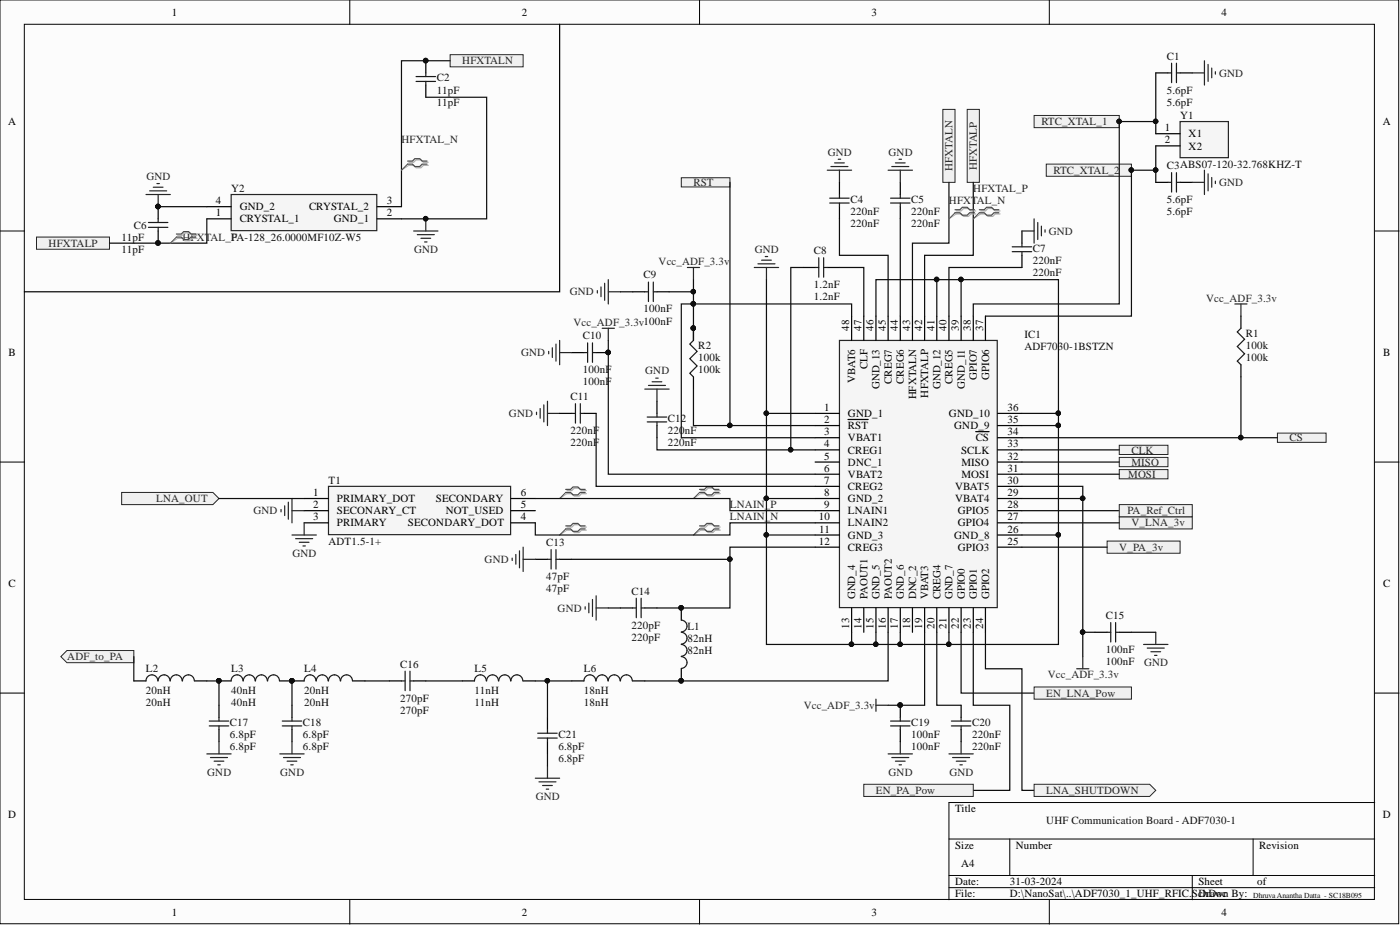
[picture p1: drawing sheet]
<svg xmlns="http://www.w3.org/2000/svg" width="292mm" height="193mm" viewBox="0 0 292 193" stroke-linecap="round" stroke-linejoin="round" font-family="sans-serif">
<defs><g id="words">
<g font-size="2.3">
<text x="35.9" y="3.3">1</text>
<text x="108.9" y="3.3">2</text>
<text x="181.8" y="3.3">3</text>
<text x="254.8" y="3.3">4</text>
<text x="1.7" y="26.1">A</text>
<text x="243" y="27.4">1</text>
<text x="243" y="29.9">2</text>
<text x="248" y="28.7">X1</text>
<text x="288.5" y="26.1">A</text>
<text x="248" y="31.2">X2</text>
<text x="45" y="45.1">1</text>
<text x="45" y="42.6">4</text>
<text x="50" y="46.4">CRYSTAL_1</text>
<text x="50" y="43.9">GND_2</text>
<text x="64.5" y="43.9">CRYSTAL_2</text>
<text x="69.6" y="46.4">GND_1</text>
<text x="80.7" y="45.1">2</text>
<text x="80.7" y="42.6">3</text>
<text x="177.2" y="69" transform="rotate(-90 177.2 69)">48</text>
<text x="179.7" y="69" transform="rotate(-90 179.7 69)">47</text>
<text x="182.3" y="69" transform="rotate(-90 182.3 69)">46</text>
<text x="184.8" y="69" transform="rotate(-90 184.8 69)">45</text>
<text x="187.3" y="69" transform="rotate(-90 187.3 69)">44</text>
<text x="189.9" y="69" transform="rotate(-90 189.9 69)">43</text>
<text x="192.4" y="69" transform="rotate(-90 192.4 69)">42</text>
<text x="194.9" y="69" transform="rotate(-90 194.9 69)">41</text>
<text x="197.5" y="69" transform="rotate(-90 197.5 69)">40</text>
<text x="200" y="69" transform="rotate(-90 200 69)">39</text>
<text x="202.6" y="69" transform="rotate(-90 202.6 69)">38</text>
<text x="205.1" y="69" transform="rotate(-90 205.1 69)">37</text>
<text x="1.8" y="74.3">B</text>
<text x="181" y="77" transform="rotate(-90 181 77)">CLF</text>
<text x="288.6" y="74.3">B</text>
<text x="178.4" y="79.9" transform="rotate(-90 178.4 79.9)">VBAT6</text>
<text x="183.5" y="81.2" transform="rotate(-90 183.5 81.2)">GND_13</text>
<text x="186.1" y="80.1" transform="rotate(-90 186.1 80.1)">CREG7</text>
<text x="188.6" y="80.1" transform="rotate(-90 188.6 80.1)">CREG6</text>
<text x="191.1" y="83.3" transform="rotate(-90 191.1 83.3)">HFXTALN</text>
<text x="193.7" y="82.9" transform="rotate(-90 193.7 82.9)">HFXTALP</text>
<text x="196.2" y="81.2" transform="rotate(-90 196.2 81.2)">GND_12</text>
<text x="198.8" y="80.1" transform="rotate(-90 198.8 80.1)">CREG5</text>
<text x="201.3" y="81.1" transform="rotate(-90 201.3 81.1)">GND_11</text>
<text x="203.8" y="79.3" transform="rotate(-90 203.8 79.3)">GPIO7</text>
<text x="206.4" y="79.3" transform="rotate(-90 206.4 79.3)">GPIO6</text>
<text x="171.9" y="85.7">1</text>
<text x="171.9" y="88.3">2</text>
<text x="176.9" y="87">GND_1</text>
<text x="176.9" y="89.5">RST</text>
<text x="198" y="87">GND_10</text>
<text x="199.1" y="89.5">GND_9</text>
<text x="210.2" y="85.7">36</text>
<text x="210.2" y="88.3">35</text>
<text x="171.9" y="90.8">3</text>
<text x="171.9" y="93.3">4</text>
<text x="171.9" y="95.9">5</text>
<text x="176.9" y="92.1">VBAT1</text>
<text x="176.9" y="94.6">CREG1</text>
<text x="200.5" y="94.6">SCLK</text>
<text x="203.6" y="92.1">CS</text>
<text x="210.2" y="90.8">34</text>
<text x="210.2" y="93.3">33</text>
<text x="210.2" y="95.9">32</text>
<text x="171.9" y="98.4">6</text>
<text x="171.9" y="101">7</text>
<text x="176.9" y="97.2">DNC_1</text>
<text x="176.9" y="99.7">VBAT2</text>
<text x="200.6" y="97.2">MISO</text>
<text x="200.6" y="99.7">MOSI</text>
<text x="210.2" y="98.4">31</text>
<text x="210.2" y="101">30</text>
<text x="65.3" y="103.5">1</text>
<text x="65.3" y="106">2</text>
<text x="70.3" y="104.8">PRIMARY_DOT</text>
<text x="70.3" y="107.3">SECONARY_CT</text>
<text x="91" y="104.8">SECONDARY</text>
<text x="93" y="107.3">NOT_USED</text>
<text x="108.6" y="106">5</text>
<text x="108.6" y="103.5">6</text>
<text x="171.9" y="103.5">8</text>
<text x="171.9" y="106">9</text>
<text x="176.9" y="102.2">CREG2</text>
<text x="176.9" y="104.8">GND_2</text>
<text x="176.9" y="107.3">LNAIN1</text>
<text x="199.3" y="102.2">VBAT5</text>
<text x="199.3" y="104.8">VBAT4</text>
<text x="199.9" y="107.3">GPIO5</text>
<text x="210.2" y="103.5">29</text>
<text x="210.2" y="106">28</text>
<text x="65.3" y="108.6">3</text>
<text x="70.3" y="109.8">PRIMARY</text>
<text x="85.1" y="109.8">SECONDARY_DOT</text>
<text x="108.6" y="108.6">4</text>
<text x="170.8" y="108.6">10</text>
<text x="170.8" y="113.6">12</text>
<text x="170.9" y="111.1">11</text>
<text x="176.9" y="109.8">LNAIN2</text>
<text x="176.9" y="112.4">GND_3</text>
<text x="199.1" y="112.4">GND_8</text>
<text x="199.9" y="109.8">GPIO4</text>
<text x="210.2" y="108.6">27</text>
<text x="210.2" y="111.1">26</text>
<text x="210.2" y="113.6">25</text>
<text x="176.9" y="114.9">CREG3</text>
<text x="199.9" y="114.9">GPIO3</text>
<text x="1.8" y="122.5">C</text>
<text x="178.4" y="125.1" transform="rotate(-90 178.4 125.1)">GND_4</text>
<text x="181" y="125.1" transform="rotate(-90 181 125.1)">PAOUT1</text>
<text x="183.5" y="125.1" transform="rotate(-90 183.5 125.1)">GND_5</text>
<text x="186.1" y="125.1" transform="rotate(-90 186.1 125.1)">PAOUT2</text>
<text x="188.6" y="125.1" transform="rotate(-90 188.6 125.1)">GND_6</text>
<text x="191.1" y="125.1" transform="rotate(-90 191.1 125.1)">DNC_2</text>
<text x="193.7" y="125.1" transform="rotate(-90 193.7 125.1)">VBAT3</text>
<text x="196.2" y="125.1" transform="rotate(-90 196.2 125.1)">CREG4</text>
<text x="198.8" y="125.1" transform="rotate(-90 198.8 125.1)">GND_7</text>
<text x="201.3" y="125.1" transform="rotate(-90 201.3 125.1)">GPIO0</text>
<text x="203.8" y="125.1" transform="rotate(-90 203.8 125.1)">GPIO1</text>
<text x="206.4" y="125.1" transform="rotate(-90 206.4 125.1)">GPIO2</text>
<text x="288.6" y="122.5">C</text>
<text x="177.2" y="131.1" transform="rotate(-90 177.2 131.1)">13</text>
<text x="179.7" y="131.1" transform="rotate(-90 179.7 131.1)">14</text>
<text x="182.3" y="131.1" transform="rotate(-90 182.3 131.1)">15</text>
<text x="184.8" y="131.1" transform="rotate(-90 184.8 131.1)">16</text>
<text x="187.3" y="131.1" transform="rotate(-90 187.3 131.1)">17</text>
<text x="189.9" y="131.1" transform="rotate(-90 189.9 131.1)">18</text>
<text x="192.4" y="131.1" transform="rotate(-90 192.4 131.1)">19</text>
<text x="194.9" y="131.1" transform="rotate(-90 194.9 131.1)">20</text>
<text x="197.5" y="131.1" transform="rotate(-90 197.5 131.1)">21</text>
<text x="200" y="131.1" transform="rotate(-90 200 131.1)">22</text>
<text x="202.6" y="131.1" transform="rotate(-90 202.6 131.1)">23</text>
<text x="205.1" y="131.1" transform="rotate(-90 205.1 131.1)">24</text>
<text x="1.7" y="170.7">D</text>
<text x="199.3" y="169.4">Title</text>
<text x="288.5" y="170.7">D</text>
<text x="199.3" y="177.1">Size</text>
<text x="212" y="177.1">Number</text>
<text x="262.7" y="177.1">Revision</text>
<text x="199.3" y="184.7">Date:</text>
<text x="200.5" y="180.9">A4</text>
<text x="210.7" y="184.7">31-03-2024</text>
<text x="250" y="184.7">Sheet</text>
<text x="262.3" y="184.7">of</text>
<text x="35.9" y="191">1</text>
<text x="108.9" y="191">2</text>
<text x="181.8" y="191">3</text>
<text x="199.3" y="187.2">File:</text>
<text x="210.7" y="187.2">D:\NanoSat\..\ADF7030_1_UHF_RFIC.SchDoc</text>
<text x="250" y="187.2">Drawn By:</text>
<text x="254.8" y="191">4</text>
</g>
<g font-size="2.3" fill="#0e0e0e">
<text x="91.1" y="17">C2</text>
<text x="243.4" y="12.4">C1</text>
<text x="91.1" y="22.1">11pF</text>
<text x="91.1" y="19.5">11pF</text>
<text x="243.4" y="22.1">5.6pF</text>
<text x="243.4" y="19.5">5.6pF</text>
<text x="246.2" y="24.9">Y1</text>
<text x="243.4" y="35.3">C3ABS07-120-32.768KHZ-T</text>
<text x="48.2" y="40.1">Y2</text>
<text x="27.9" y="47.7">C6</text>
<text x="177.4" y="47.4">220nF</text>
<text x="177.4" y="42.4">C4</text>
<text x="177.4" y="44.9">220nF</text>
<text x="190.1" y="47.4">220nF</text>
<text x="190.1" y="42.4">C5</text>
<text x="190.1" y="44.9">220nF</text>
<text x="243.4" y="44.9">5.6pF</text>
<text x="243.4" y="42.4">5.6pF</text>
<text x="25.4" y="52.8">11pF</text>
<text x="25.4" y="50.2">11pF</text>
<text x="48.2" y="50.2">F</text>
<text x="169.8" y="53">C8</text>
<text x="215.5" y="52.5">C7</text>
<text x="134.3" y="58.1">C9</text>
<text x="215.5" y="57.6">220nF</text>
<text x="215.5" y="55">220nF</text>
<text x="134.3" y="65.2">100nF</text>
<text x="169.8" y="62.7">1.2nF</text>
<text x="169.8" y="60.1">1.2nF</text>
<text x="121.6" y="70.8">C10</text>
<text x="213.7" y="70.5">IC1</text>
<text x="259.9" y="70.3">R1</text>
<text x="121.6" y="77.9">100nF</text>
<text x="145.7" y="77.9">100k</text>
<text x="145.7" y="72.8">R2</text>
<text x="145.7" y="75.3">100k</text>
<text x="213.7" y="73.1">ADF7030-1BSTZN</text>
<text x="259.9" y="75.3">100k</text>
<text x="259.9" y="72.8">100k</text>
<text x="119" y="83.5">C11</text>
<text x="121.6" y="80.4">100nF</text>
<text x="139.4" y="88">C12</text>
<text x="119" y="93.1">220nF</text>
<text x="119" y="90.6">220nF</text>
<text x="139.4" y="93.1">220nF</text>
<text x="139.4" y="90.6">220nF</text>
<text x="68.5" y="101">T1</text>
<text x="68.5" y="113.6">ADT1.5-1+</text>
<text x="114" y="113.9">C13</text>
<text x="114" y="123.5">47pF</text>
<text x="114" y="121">47pF</text>
<text x="131.7" y="124">C14</text>
<text x="131.7" y="131.1">220pF</text>
<text x="143.4" y="131.4">L1</text>
<text x="230.7" y="129.1">C15</text>
<text x="131.7" y="133.7">220pF</text>
<text x="143.4" y="136.5">82nH</text>
<text x="143.4" y="133.9">82nH</text>
<text x="230.7" y="136.2">100nF</text>
<text x="30.5" y="140.3">L2</text>
<text x="48.2" y="140.3">L3</text>
<text x="63.5" y="140.3">L4</text>
<text x="83.5" y="139.3">C16</text>
<text x="99" y="140.3">L5</text>
<text x="121.8" y="140.3">L6</text>
<text x="230.7" y="138.8">100nF</text>
<text x="30.5" y="147.4">20nH</text>
<text x="30.5" y="144.8">20nH</text>
<text x="48.2" y="147.4">40nH</text>
<text x="48.2" y="144.8">40nH</text>
<text x="63.5" y="147.4">20nH</text>
<text x="63.5" y="144.8">20nH</text>
<text x="83.5" y="148.9">270pF</text>
<text x="83.5" y="146.4">270pF</text>
<text x="99" y="147.4">11nH</text>
<text x="99" y="144.8">11nH</text>
<text x="121.8" y="147.4">18nH</text>
<text x="121.8" y="144.8">18nH</text>
<text x="48" y="151.4">C17</text>
<text x="48" y="154">6.8pF</text>
<text x="63.2" y="151.4">C18</text>
<text x="63.2" y="154">6.8pF</text>
<text x="116.5" y="154">C21</text>
<text x="190.1" y="151.4">C19</text>
<text x="190.1" y="154">100nF</text>
<text x="202.8" y="151.4">C20</text>
<text x="202.8" y="154">220nF</text>
<text x="48" y="156.5">6.8pF</text>
<text x="63.2" y="156.5">6.8pF</text>
<text x="116.5" y="159">6.8pF</text>
<text x="116.5" y="156.5">6.8pF</text>
<text x="190.1" y="156.5">100nF</text>
<text x="202.8" y="156.5">220nF</text>
<text x="218.3" y="172">UHF Communication Board - ADF7030-1</text>
</g>
<g font-size="2.3" fill="#262626">
<text x="96.5" y="13.4">HFXTALN</text>
<text x="254.3" y="16">GND</text>
<text x="83.8" y="29.9">HFXTAL_N</text>
<text x="217.3" y="26.1">RTC_XTAL_1</text>
<text x="172.7" y="32.5">GND</text>
<text x="185.4" y="32.5">GND</text>
<text x="198.8" y="35.7" transform="rotate(-90 198.8 35.7)">HFXTALN</text>
<text x="203.8" y="35.5" transform="rotate(-90 203.8 35.5)">HFXTALP</text>
<text x="30.5" y="37.5">GND</text>
<text x="144.7" y="38.8">RST</text>
<text x="203.1" y="40.1">HFXTAL_P</text>
<text x="219.8" y="36.3">RTC_XTAL_2</text>
<text x="254.3" y="38.8">GND</text>
<text x="198" y="42.6">HFXTAL_N</text>
<text x="10.2" y="51.5">HFXTALP</text>
<text x="38.1" y="50.2">HFXTAL_PA-128_26.0000MF10Z-W5</text>
<text x="86.4" y="52.8">GND</text>
<text x="157.5" y="52.8">GND</text>
<text x="218.8" y="49">GND</text>
<text x="137.4" y="55.3">Vcc_ADF_3.3v</text>
<text x="118.9" y="61.6">GND</text>
<text x="251.6" y="62.9">Vcc_ADF_3.3v</text>
<text x="119.6" y="68">Vcc_ADF_3.3v100nF</text>
<text x="108.7" y="74.3">GND</text>
<text x="134.6" y="78.1">GND</text>
<text x="106.2" y="87">GND</text>
<text x="236.1" y="94.6">CLK</text>
<text x="269.1" y="92.1">CS</text>
<text x="235.4" y="99.7">MOSI</text>
<text x="236.1" y="97.2">MISO</text>
<text x="32.6" y="104.8">LNA_OUT</text>
<text x="52.9" y="107.3">GND</text>
<text x="152.3" y="106">LNAIN_P</text>
<text x="235.2" y="107.3">PA_Ref_Ctrl</text>
<text x="152.3" y="108.6">LNAIN_N</text>
<text x="236.1" y="109.8">V_LNA_3v</text>
<text x="61" y="116.2">GND</text>
<text x="101.1" y="117.4">GND</text>
<text x="233.5" y="114.9">V_PA_3v</text>
<text x="116.3" y="127.6">GND</text>
<text x="14" y="137.7">ADF_to_PA</text>
<text x="218.6" y="141.5">Vcc_ADF_3.3v</text>
<text x="238.7" y="139">GND</text>
<text x="167.7" y="147.9">Vcc_ADF_3.3v</text>
<text x="218.3" y="145.3">EN_LNA_Pow</text>
<text x="43.2" y="161.8">GND</text>
<text x="58.5" y="161.8">GND</text>
<text x="185.4" y="161.8">GND</text>
<text x="198.1" y="161.8">GND</text>
<text x="111.8" y="166.9">GND</text>
<text x="182.8" y="165.6">EN_PA_Pow</text>
<text x="218.3" y="165.6">LNA_SHUTDOWN</text>
</g>
<text font-size="1.6" fill="#0e0e0e" x="261.4" y="187.4">Dhruva Anantha Datta - SC18B095</text>
</g></defs>
<g fill="#fcfcfc" stroke="#000" stroke-width=".21">
<path d="M0 0h291.8v192.7h-291.8z"/>
<path d="M5.1 5.1h281.7v182.5h-281.7z"/>
</g>
<g fill="none" stroke="#000" stroke-width=".21">
<path d="M73 0v5.1M146 0v5.1M218.9 0v5.1M0 48.2h5.1M286.8 48.2h5.1M0 96.4h5.1M286.8 96.4h5.1M0 144.6h5.1M286.8 144.6h5.1M198 175h88.8M210.7 175v7.6M261.4 175v7.6"/>
<path d="M286.8 167.4h-88.8v20.3M73 187.7v5.1M146 187.7v5.1M198 182.6h88.8M198 185.2h88.8M218.9 187.7v5.1M248.8 182.6v5.1"/>
</g>
<g fill="none" stroke="#262626" stroke-width=".25">
<path d="M172.6 35.5h5.1M173.4 34.7h3.5M174.1 34h2.1M174.9 33.2h.5M175.1 35.5v2.5M185.3 35.5h5.1M186.1 34.7h3.5M186.8 34h2.1M187.6 33.2h.5M187.8 35.5v2.5M125.4 59.9v2M126.2 59.1v3.6"/>
<path d="M126.9 58.3v5.1M143.4 55.8h2.6M144.7 55.8v2.5M157.4 55.8h5.1M158.1 55h3.6M158.9 54.3h2M159.7 53.5h.5M159.9 55.8v2.5M213.2 48.2h2.6M215.8 45.7v5M216.5 46.4v3.6M217.3 47.2v2"/>
<path d="M218 47.9v.5M114.5 73.3v.5M115.2 72.5v2.1M116 71.8v3.5M116.8 71v5.1M116.8 73.6h2.5M124.6 60.6v.5M125.6 68.5h2.6M126.9 68.5v2.5M126.9 60.9h2.6M136.1 79.6h2M136.8 78.9h.5"/>
<path d="M111.9 86v.5M112.7 85.2v2.1M113.5 84.5v3.5M114.2 83.7v5.1M114.2 86.2h2.6M134.5 81.2h5.1M135.3 80.4h3.5M137.1 81.2v2.5M122.1 126.6v.5M122.9 125.8v2M123.6 125.1v3.5M124.4 124.3v5.1"/>
<path d="M124.4 126.8h2.5M43.2 157.3h5M43.9 158h3.6M44.7 158.8h2M45.4 159.6h.5M45.7 154.7v2.6M58.4 157.3h5.1M59.1 158h3.6M59.9 158.8h2M60.7 159.6h.5M60.9 154.7v2.6M114.2 159.8v2.5"/>
<path d="M185.3 157.3h5.1M186.1 158h3.5M186.8 158.8h2.1M187.6 159.6h.5M187.8 154.7v2.6M198 157.3h5.1M198.8 158h3.5M199.5 158.8h2M200.3 159.6h.5M200.5 154.7v2.6M111.7 162.3h5.1M112.4 163.1h3.6"/>
<path d="M113.2 163.9h2M114 164.6h.5"/>
</g>
<g fill="none" stroke="#000" stroke-width=".25">
<path d="M175.1 38v2.6M187.8 38v2.6M167.5 55.8h2.6M172.6 55.8h2.5M175.1 43.1v2.6M187.8 43.1v2.6M213.2 48.2v2.5M213.2 53.3v2.5M119.3 73.6h2.5M124.4 73.6h2.5M132 60.9h2.5M137.1 60.9h2.5"/>
<path d="M116.8 86.2h2.5M121.8 86.2h2.6M137.1 83.7v2.5M137.1 88.8v2.5M129.5 126.8h2.5M134.5 126.8h2.6M142.1 126.8v2.6M142.1 139.5v2.6M27.9 142.1h2.6M40.6 142.1h2.6M45.7 142.1h2.5M45.7 147.1v2.6"/>
<path d="M45.7 152.2v2.5M58.4 142.1h5.1M60.9 147.1v2.6M60.9 152.2v2.5M73.6 142.1h2.6M81.2 142.1h2.6M86.3 142.1h2.5M96.5 142.1h2.5M109.1 142.1h2.6M114.2 149.7v2.5M114.2 154.7v2.6M119.3 142.1h2.5"/>
<path d="M132 142.1h2.5M187.8 147.1v2.6M187.8 152.2v2.5M200.5 147.1v2.6M200.5 152.2v2.5"/>
</g>
<g fill="none" stroke="#1c1c1c" stroke-width=".25">
<path d="M135.3 58.8v4.1M136.3 58.8v4.1M170.1 55.8h.7M170.8 53.8v4M171.8 53.8v4M171.8 55.8h.8M173.1 41.3h4.1M173.1 42.4h4.1M175.1 40.6v.7M175.1 42.4v.7M185.8 41.3h4.1M185.8 42.4h4.1"/>
<path d="M187.8 40.6v.7M187.8 42.4v.7M211.2 51.5h4.1M211.2 52.5h4.1M213.2 50.7v.8M213.2 52.5v.8M121.8 73.6h.8M122.6 71.5v4.1M123.6 71.5v4.1M123.6 73.6h.8M134.5 60.9h.8M136.3 60.9h.8"/>
<path d="M119.3 86.2h.8M120.1 84.2v4.1M121.1 84.2v4.1M121.1 86.2h.7M135 87h4.1M135 88h4.1M137.1 86.2v.8M137.1 88v.8M132 126.8h.8M132.8 124.8v4.1M133.8 124.8v4.1M133.8 126.8h.7"/>
<path d="M142.1 129.4a1.23 1.23 0 0 1 1.2 1.2 1.23 1.23 0 0 1-1.2 1.2M142.1 131.9a1.23 1.23 0 0 1 1.2 1.2 1.23 1.23 0 0 1-1.2 1.3M142.1 134.4a1.23 1.23 0 0 1 1.2 1.3 1.23 1.23 0 0 1-1.2 1.2M142.1 137a1.23 1.23 0 0 1 1.2 1.2 1.23 1.23 0 0 1-1.2 1.2M32.9 142a1.23 1.23 0 0 0-1.2-1.2 1.23 1.23 0 0 0-1.2 1.3M35.5 142a1.23 1.23 0 0 0-1.3-1.2 1.23 1.23 0 0 0-1.2 1.3M38 142a1.23 1.23 0 0 0-1.2-1.2 1.23 1.23 0 0 0-1.3 1.3M40.5 142a1.23 1.23 0 0 0-1.2-1.2 1.23 1.23 0 0 0-1.2 1.3M43.7 150.4h4M43.7 151.4h4M45.7 149.7v.7M45.7 151.4v.8"/>
<path d="M50.7 142a1.23 1.23 0 0 0-1.2-1.2 1.23 1.23 0 0 0-1.3 1.3M53.2 142a1.23 1.23 0 0 0-1.2-1.2 1.23 1.23 0 0 0-1.2 1.3M55.8 142a1.23 1.23 0 0 0-1.3-1.2 1.23 1.23 0 0 0-1.2 1.3M58.3 142a1.23 1.23 0 0 0-1.2-1.2 1.23 1.23 0 0 0-1.3 1.3M58.9 150.4h4.1M58.9 151.4h4.1M60.9 149.7v.7M60.9 151.4v.8M65.9 142a1.23 1.23 0 0 0-1.2-1.2 1.23 1.23 0 0 0-1.2 1.3M68.5 142a1.23 1.23 0 0 0-1.3-1.2 1.23 1.23 0 0 0-1.2 1.3M71 142a1.23 1.23 0 0 0-1.2-1.2 1.23 1.23 0 0 0-1.3 1.3M73.5 142a1.23 1.23 0 0 0-1.2-1.2 1.23 1.23 0 0 0-1.2 1.3"/>
<path d="M83.8 142.1h.7M84.5 140v4.1M85.5 140v4.1M85.5 142.1h.8M101.5 142a1.23 1.23 0 0 0-1.3-1.2 1.23 1.23 0 0 0-1.2 1.3M104 142a1.23 1.23 0 0 0-1.2-1.2 1.23 1.23 0 0 0-1.3 1.3M106.5 142a1.23 1.23 0 0 0-1.2-1.2 1.23 1.23 0 0 0-1.2 1.3M109.1 142a1.23 1.23 0 0 0-1.3-1.2 1.23 1.23 0 0 0-1.2 1.3M112.2 154h4.1M112.2 153h4.1M114.2 152.2v.8M114.2 154v.7"/>
<path d="M124.3 142a1.23 1.23 0 0 0-1.2-1.2 1.23 1.23 0 0 0-1.3 1.3M126.8 142a1.23 1.23 0 0 0-1.2-1.2 1.23 1.23 0 0 0-1.2 1.3M129.4 142a1.23 1.23 0 0 0-1.3-1.2 1.23 1.23 0 0 0-1.2 1.3M131.9 142a1.23 1.23 0 0 0-1.2-1.2 1.23 1.23 0 0 0-1.2 1.3M185.8 150.4h4.1M185.8 151.4h4.1M187.8 149.7v.7M187.8 151.4v.8M198.5 150.4h4.1M198.5 151.4h4.1M200.5 149.7v.7M200.5 151.4v.8"/>
</g>
<g fill="#0e0e0e" stroke="#0e0e0e" stroke-width=".21">
<circle cx="142.1" cy="126.8" r=".47"/>
<circle cx="142.1" cy="142" r=".47"/>
<circle cx="45.7" cy="142" r=".47"/>
<circle cx="60.9" cy="142" r=".47"/>
<circle cx="126.9" cy="73.5" r=".47"/>
<circle cx="187.8" cy="147.1" r=".47"/>
</g>
<g fill="#f0f0f0" stroke="#262626" stroke-width=".21">
<path d="M233.5 98h10.2v1.9h-10.2z" fill-rule="evenodd"/>
<path d="M233.5 95.4h10.2v2h-10.2z" fill-rule="evenodd"/>
<path d="M266.5 90.4h10.2v1.9h-10.2z" fill-rule="evenodd"/>
<path d="M233.5 92.9h10.2v1.9h-10.2z" fill-rule="evenodd"/>
<path d="M142.1 37.1h10.2v1.9h-10.2z" fill-rule="evenodd"/>
<path d="M7.6 49.5h15.2v2.5h-15.2z" fill-rule="evenodd"/>
<path d="M93.9 11.4h15.2v2.5h-15.2z" fill-rule="evenodd"/>
</g>
<path d="M88.8 12.7v2.5M88.8 17.7v2.6M33 43.1v2.6M33 48.2v2.5" fill="none" stroke="#000" stroke-width=".25"/>
<g fill="#0e0e0e" stroke="#0e0e0e" stroke-width=".21">
<circle cx="33" cy="43.1" r=".47"/>
<circle cx="33" cy="50.7" r=".47"/>
<circle cx="88.8" cy="12.6" r=".47"/>
</g>
<path d="M86.8 16h4.1M86.8 17h4.1M88.8 15.2v.8M88.8 17v.7M31 47.4h4M31 46.4h4M33 45.7v.7M33 47.4v.8" fill="none" stroke="#1c1c1c" stroke-width=".25"/>
<g fill="#f0f0f0" stroke="#262626" stroke-width=".21">
<path d="M233.5 107.8h15.3v2.5h-15.3z" fill-rule="evenodd"/>
<path d="M231 112.9h15.2v2.5h-15.2z" fill-rule="evenodd"/>
</g>
<path d="M182.8 145.9v2.5M182.8 147.1h2.5" fill="none" stroke="#262626" stroke-width=".25"/>
<path d="M228.5 131.9h2.5M233.5 131.9h2.6" fill="none" stroke="#000" stroke-width=".25"/>
<path d="M231 131.9h.8M231.8 129.9v4M232.8 129.9v4M232.8 131.9h.7" fill="none" stroke="#1c1c1c" stroke-width=".25"/>
<g fill="#f0f0f0" stroke="#262626" stroke-width=".21">
<path d="M196.7 22.8h2.6v15.2h-2.6z" fill-rule="evenodd"/>
<path d="M201.8 22.8h2.5v15.2h-2.5z" fill-rule="evenodd"/>
</g>
<path d="M175.1 71h33v55.8h-33z" fill="#f5f5f5" stroke="#262626" stroke-width=".25"/>
<g fill="none" stroke="#000" stroke-width=".25">
<path d="M177.7 65.9v5.1M180.2 65.9v5.1M182.8 65.9v5.1M185.3 65.9v5.1M187.8 65.9v5.1M190.4 65.9v5.1M192.9 65.9v5.1M195.5 65.9v5.1M198 65.9v5.1M200.5 65.9v5.1M203.1 65.9v5.1M205.6 65.9v5.1"/>
<path d="M170.1 86.2h5M170.1 88.8h5M170.1 91.3h5M170.1 93.9h5M170.1 96.4h5M170.1 98.9h5M176.9 87.5h4.2M203.6 90h2.8M208.1 86.2h5.1M208.1 88.8h5.1M208.1 91.3h5.1M208.1 93.9h5.1"/>
<path d="M208.1 96.4h5.1M208.1 98.9h5.1M111.7 116.7h2.5M116.8 116.7h2.5M170.1 101.5h5M170.1 104h5M170.1 106.5h5M170.1 109.1h5M170.1 111.6h5M170.1 114.1h5M208.1 101.5h5.1M208.1 104h5.1"/>
<path d="M208.1 106.5h5.1M208.1 109.1h5.1M208.1 111.6h5.1M208.1 114.1h5.1M177.7 126.8v5.1M180.2 126.8v5.1M182.8 126.8v5.1M185.3 126.8v5.1M187.8 126.8v5.1M190.4 126.8v5.1M192.9 126.8v5.1M195.5 126.8v5.1"/>
<path d="M198 126.8v5.1M200.5 126.8v5.1M203.1 126.8v5.1M205.6 126.8v5.1"/>
</g>
<path d="M146.2 102.4h1l.5-.6h1l.6 .6h1M146.2 103h1l.5 .5h1l.6-.5h1M146.2 110h1l.5-.5h1l.6 .5h1M146.2 110.6h1l.5 .5h1l.6-.5h1" fill="none" stroke="#aeaeae" stroke-width=".25"/>
<path d="M146.2 103l-1.5 1M146.2 110.6l-1.5 1" fill="none" stroke="#aeaeae" stroke-width=".21"/>
<path d="M146 102.1h1l.5-.5h1l.5 .5h1M146 102.7h1l.5 .5h1l.5-.5h1M146 109.7h1l.5-.5h1l.5 .5h1M146 110.3h1l.5 .5h1l.5-.5h1" fill="none" stroke="#4c4c4c" stroke-width=".25"/>
<path d="M146 102.7l-1.3 1.3M146 110.3l-1.3 1.3" fill="none" stroke="#4c4c4c" stroke-width=".21"/>
<path d="M114.2 116.7h.8M115 114.7v4M116 114.7v4M116 116.7h.8" fill="none" stroke="#1c1c1c" stroke-width=".25"/>
<path d="M257.6 63.4h2.6M258.9 63.4v2.5M106.9 116.4v.5M107.6 115.7v2M108.4 114.9v3.6M109.1 114.1v5.1M109.1 116.7h2.6M238.6 134.4h5.1M239.4 135.2h3.5M240.1 136h2.1M240.9 136.7h.5M241.1 131.9v2.5" fill="none" stroke="#262626" stroke-width=".25"/>
<path d="M246.2 25.4h10.1v7.5h-10.1z" fill="#f5f5f5" stroke="#262626" stroke-width=".25"/>
<path d="M241.1 15.2h2.6M246.2 15.2h2.6M241.1 27.9h5.1M241.1 30.4h5.1M241.1 38h2.6M246.2 38h2.6" fill="none" stroke="#000" stroke-width=".25"/>
<path d="M243.7 15.2h.7M244.4 13.2v4M245.5 13.2v4M245.5 15.2h.7M243.7 38h.7M244.4 36v4.1M245.5 36v4.1M245.5 38h.7" fill="none" stroke="#1c1c1c" stroke-width=".25"/>
<path d="M248.8 15.2h2.5M251.3 12.7v5M252.1 13.4v3.6M252.8 14.2v2M253.6 15v.5M248.8 38h2.5M251.3 35.5v5.1M252.1 36.3v3.5M252.8 37v2.1M253.6 37.8v.5" fill="none" stroke="#262626" stroke-width=".25"/>
<path d="M48.2 40.6h30.4v7.5h-30.4z" fill="#f5f5f5" stroke="#262626" stroke-width=".25"/>
<path d="M43.2 45.7h5M43.2 43.1h5M78.7 45.7h5.1M78.7 43.1h5.1" fill="none" stroke="#000" stroke-width=".25"/>
<path d="M31.2 39.8h3.6M32 39.1h2M32.7 38.3h.6M30.5 40.6h5M33 40.6v2.5M86.3 48.2h5.1M87.1 49h3.5M87.8 49.7h2.1M88.6 50.5h.5M88.8 45.7v2.5" fill="none" stroke="#262626" stroke-width=".25"/>
<g fill="#0e0e0e" stroke="#0e0e0e" stroke-width=".21">
<circle cx="33" cy="43.1" r=".47"/>
<circle cx="88.8" cy="45.6" r=".47"/>
</g>
<g fill="#f0f0f0" stroke="#262626" stroke-width=".21">
<path d="M12.7 137l1.3-1.3h13.9v2.5h-13.9z" fill-rule="evenodd"/>
<path d="M215.8 24.1h17.7v2.5h-17.7z" fill-rule="evenodd"/>
</g>
<circle cx="233.5" cy="25.3" r=".47" fill="#0e0e0e" stroke="#0e0e0e" stroke-width=".21"/>
<path d="M218.3 34.2h17.8v2.6h-17.8z" fill-rule="evenodd" fill="#f0f0f0" stroke="#262626" stroke-width=".21"/>
<circle cx="236" cy="35.5" r=".47" fill="#0e0e0e" stroke="#0e0e0e" stroke-width=".21"/>
<path d="M68.5 101.5h38v10h-38z" fill="#f5f5f5" stroke="#262626" stroke-width=".25"/>
<path d="M63.5 104h5M63.5 106.5h5M63.5 109.1h5M106.6 104h5.1M106.6 106.5h5.1M106.6 109.1h5.1" fill="none" stroke="#000" stroke-width=".25"/>
<path d="M58.6 106.3v.5M59.4 105.5v2.1M60.2 104.8v3.5M60.9 111.6h5.1M60.9 104v5.1M60.9 106.5h2.6M61.7 112.4h3.5M62.4 113.1h2.1M63.2 113.9h.5M63.5 109.1v2.5" fill="none" stroke="#262626" stroke-width=".25"/>
<path d="M25.4 102.7h19l1.3 1.3-1.3 1.3h-19z" fill-rule="evenodd" fill="#f0f0f0" stroke="#262626" stroke-width=".21"/>
<path d="M116.8 5.1v55.8h-111.7M144.7 68.5v2.5M144.7 78.6v2.6M258.9 65.9v2.6M258.9 76.1v2.5" fill="none" stroke="#000" stroke-width=".25"/>
<g fill="#0e0e0e" stroke="#0e0e0e" stroke-width=".21">
<circle cx="144.6" cy="68.4" r=".47"/>
<circle cx="159.9" cy="86.2" r=".47"/>
<circle cx="159.9" cy="104" r=".47"/>
<circle cx="159.9" cy="111.6" r=".47"/>
<circle cx="177.6" cy="134.4" r=".47"/>
<circle cx="187.8" cy="134.4" r=".47"/>
<circle cx="182.7" cy="134.4" r=".47"/>
<circle cx="198" cy="134.4" r=".47"/>
<circle cx="220.8" cy="86.2" r=".47"/>
<circle cx="220.8" cy="88.7" r=".47"/>
<circle cx="220.8" cy="111.6" r=".47"/>
<circle cx="195.4" cy="58.3" r=".47"/>
<circle cx="200.5" cy="58.3" r=".47"/>
<circle cx="152.3" cy="116.6" r=".47"/>
<circle cx="142.1" cy="126.8" r=".47"/>
<circle cx="142.1" cy="142" r=".47"/>
<circle cx="114.2" cy="142" r=".47"/>
<circle cx="60.9" cy="142" r=".47"/>
<circle cx="45.7" cy="142" r=".47"/>
<circle cx="144.6" cy="63.4" r=".47"/>
<circle cx="144.6" cy="60.8" r=".47"/>
<circle cx="165" cy="93.8" r=".47"/>
<circle cx="126.9" cy="73.5" r=".47"/>
<circle cx="187.8" cy="147.1" r=".47"/>
<circle cx="258.9" cy="91.3" r=".47"/>
<circle cx="225.9" cy="131.9" r=".47"/>
<circle cx="225.9" cy="104" r=".47"/>
<circle cx="33" cy="50.7" r=".47"/>
<circle cx="88.8" cy="12.6" r=".47"/>
<circle cx="88.8" cy="45.6" r=".47"/>
<circle cx="233.5" cy="25.3" r=".47"/>
<circle cx="241.1" cy="25.3" r=".47"/>
<circle cx="236" cy="35.5" r=".47"/>
<circle cx="241.1" cy="35.5" r=".47"/>
<circle cx="33" cy="43.1" r=".47"/>
<circle cx="152.3" cy="88.7" r=".47"/>
</g>
<path d="M144.7 71l-.8 .8 1.5 1.5-1.5 1.5 1.5 1.5-1.5 1.6 .8 .7M258.9 68.5l-.8 .7 1.6 1.6-1.6 1.5 1.6 1.5-1.6 1.5 .8 .8" fill="none" stroke="#1c1c1c" stroke-width=".25"/>
<path d="M199.5 44h1l.5-.5h1.1l.5 .5h1M199.5 44.6h1l.5 .5h1.1l.5-.5h1M204.6 44h1l.5-.5h1l.5 .5h1.1M204.6 44.6h1l.5 .5h1l.5-.5h1.1M118.3 102.4h1l.5-.6h1l.5 .6h1M118.3 103h1l.5 .5h1l.5-.5h1M118.3 110h1l.5-.5h1l.5 .5h1M118.3 110.6h1l.5 .5h1l.5-.5h1" fill="none" stroke="#aeaeae" stroke-width=".25"/>
<path d="M199.5 44.6l-1.5 1.1M204.6 44.6l-1.5 1.1M118.3 103l-1.5 1M118.3 110.6l-1.5 1" fill="none" stroke="#aeaeae" stroke-width=".21"/>
<path d="M199.3 43.8h1l.5-.6h1l.5 .6h1M199.3 44.4h1l.5 .5h1l.5-.5h1M204.3 43.8h1.1l.5-.6h1l.5 .6h1M204.3 44.4h1.1l.5 .5h1l.5-.5h1M118 102.1h1l.6-.5h1l.5 .5h1M118 102.7h1l.6 .5h1l.5-.5h1M118 109.7h1l.6-.5h1l.5 .5h1M118 110.3h1l.6 .5h1l.5-.5h1" fill="none" stroke="#4c4c4c" stroke-width=".25"/>
<path d="M199.3 44.4l-1.3 1.3M204.3 44.4l-1.2 1.3M118 102.7l-1.2 1.3M118 110.3l-1.2 1.3" fill="none" stroke="#4c4c4c" stroke-width=".21"/>
<g fill="none" stroke="#0e0e0e" stroke-width=".25">
<path d="M93.9 12.7h-10.1v30.4M241.1 15.2v12.7M88.8 20.3h12.7v25.4h-17.7M152.3 38v50.8M198 38v12.7h-7.6v15.2M203.1 38v15.3h-10.2v12.6M241.1 25.4h-7.6v38h-30.4v2.5M241.1 35.5h-5v30.4h-30.5M241.1 30.4v7.6M33 43.1h10.2M43.2 45.7v5h-20.4M144.7 58.3v12.7"/>
<path d="M159.9 58.3v27.9h10.2M167.5 55.8h-2.5v38.1M175.1 55.8h5.1v10.1M175.1 45.7v7.6h10.2v12.6M187.8 45.7v20.2M195.5 58.3h-12.7v7.6M200.5 58.3h20.3v27.9M213.2 55.8h-15.2v10.1M126.9 71v27.9h43.2M129.5 60.9h2.5M139.6 60.9h5.1M177.7 65.9v-2.5h-35.6v27.9h28"/>
<path d="M195.5 65.9v-7.6h5v7.6M258.9 78.6v12.7M124.4 86.2v15.3h45.7M137.1 91.3v2.6h33M144.7 81.2v7.6h25.4M159.9 86.2v17.8h10.2M213.2 86.2h7.6v2.6h-7.6M213.2 91.3h53.3M213.2 93.9h20.3M213.2 96.4h20.3M213.2 98.9h20.3M220.8 88.8v22.8h-7.6"/>
<path d="M45.7 104h17.8M111.7 104h40.6v2.5h17.8M111.7 109.1v2.5h40.6v-2.5h17.8M119.3 116.7h33M159.9 104v7.6h10.2M159.9 111.6v22.8h22.9v-2.5M170.1 114.1h-17.8v12.7h-15.2M213.2 101.5h12.7v2.5h-12.7M213.2 114.1h17.8M213.2 109.1h20.3M213.2 106.5h20.3M220.8 111.6v22.8h-22.8"/>
<path d="M225.9 104v33M27.9 137v5.1M126.9 126.8h2.6M177.7 131.9v2.5M185.3 131.9v10.2h-50.8M187.8 131.9v2.5h-5M192.9 131.9v15.2h-7.6M195.5 131.9v15.2h5M198 131.9v2.5h-10.2M200.5 131.9v12.7h15.3M203.1 131.9v15.2h7.6v17.8h-7.6M205.6 131.9v7.6h7.6v25.4h2.6"/>
<path d="M225.9 131.9h2.6M236.1 131.9h5M43.2 142.1h2.5v5M60.9 142.1v5M76.2 142.1h5M88.8 142.1h7.7M111.7 142.1h7.6M114.2 142.1v7.6M114.2 157.3v2.5"/>
</g>
<path d="M215.8 163.6h24.1l1.2 1.3-1.2 1.3h-24.1z" fill-rule="evenodd" fill="#f0f0f0" stroke="#262626" stroke-width=".21"/>
<path d="M85.3 33.9h1l.5-.5h1l.5 .5h1M85.3 34.5h1l.5 .5h1l.5-.5h1M37.1 49.1h1l.5-.5h1l.5 .5h1M37.1 49.7h1l.5 .5h1l.5-.5h1" fill="none" stroke="#aeaeae" stroke-width=".25"/>
<path d="M85.3 34.5l-1.5 1M37.1 49.7l-1.6 1" fill="none" stroke="#aeaeae" stroke-width=".21"/>
<path d="M85 33.6h1l.6-.5h1l.5 .5h1M85 34.2h1l.6 .5h1l.5-.5h1M36.8 48.8h1l.5-.5h1l.6 .5h1M36.8 49.5h1l.5 .5h1l.6-.5h1" fill="none" stroke="#4c4c4c" stroke-width=".25"/>
<path d="M85 34.2l-1.2 1.3M36.8 49.5l-1.3 1.2" fill="none" stroke="#4c4c4c" stroke-width=".21"/>
<path d="M233.5 105.3h15.3v2.5h-15.3z" fill-rule="evenodd" fill="#f0f0f0" stroke="#262626" stroke-width=".21"/>
<path d="M224.6 139.5h2.6M225.9 137v2.5" fill="none" stroke="#262626" stroke-width=".25"/>
<g fill="#f0f0f0" stroke="#262626" stroke-width=".21">
<path d="M215.8 143.3h20.3v2.6h-20.3z" fill-rule="evenodd"/>
<path d="M180.2 163.6h22.9v2.6h-22.9z" fill-rule="evenodd"/>
</g>
<use href="#words"/>
</svg>
